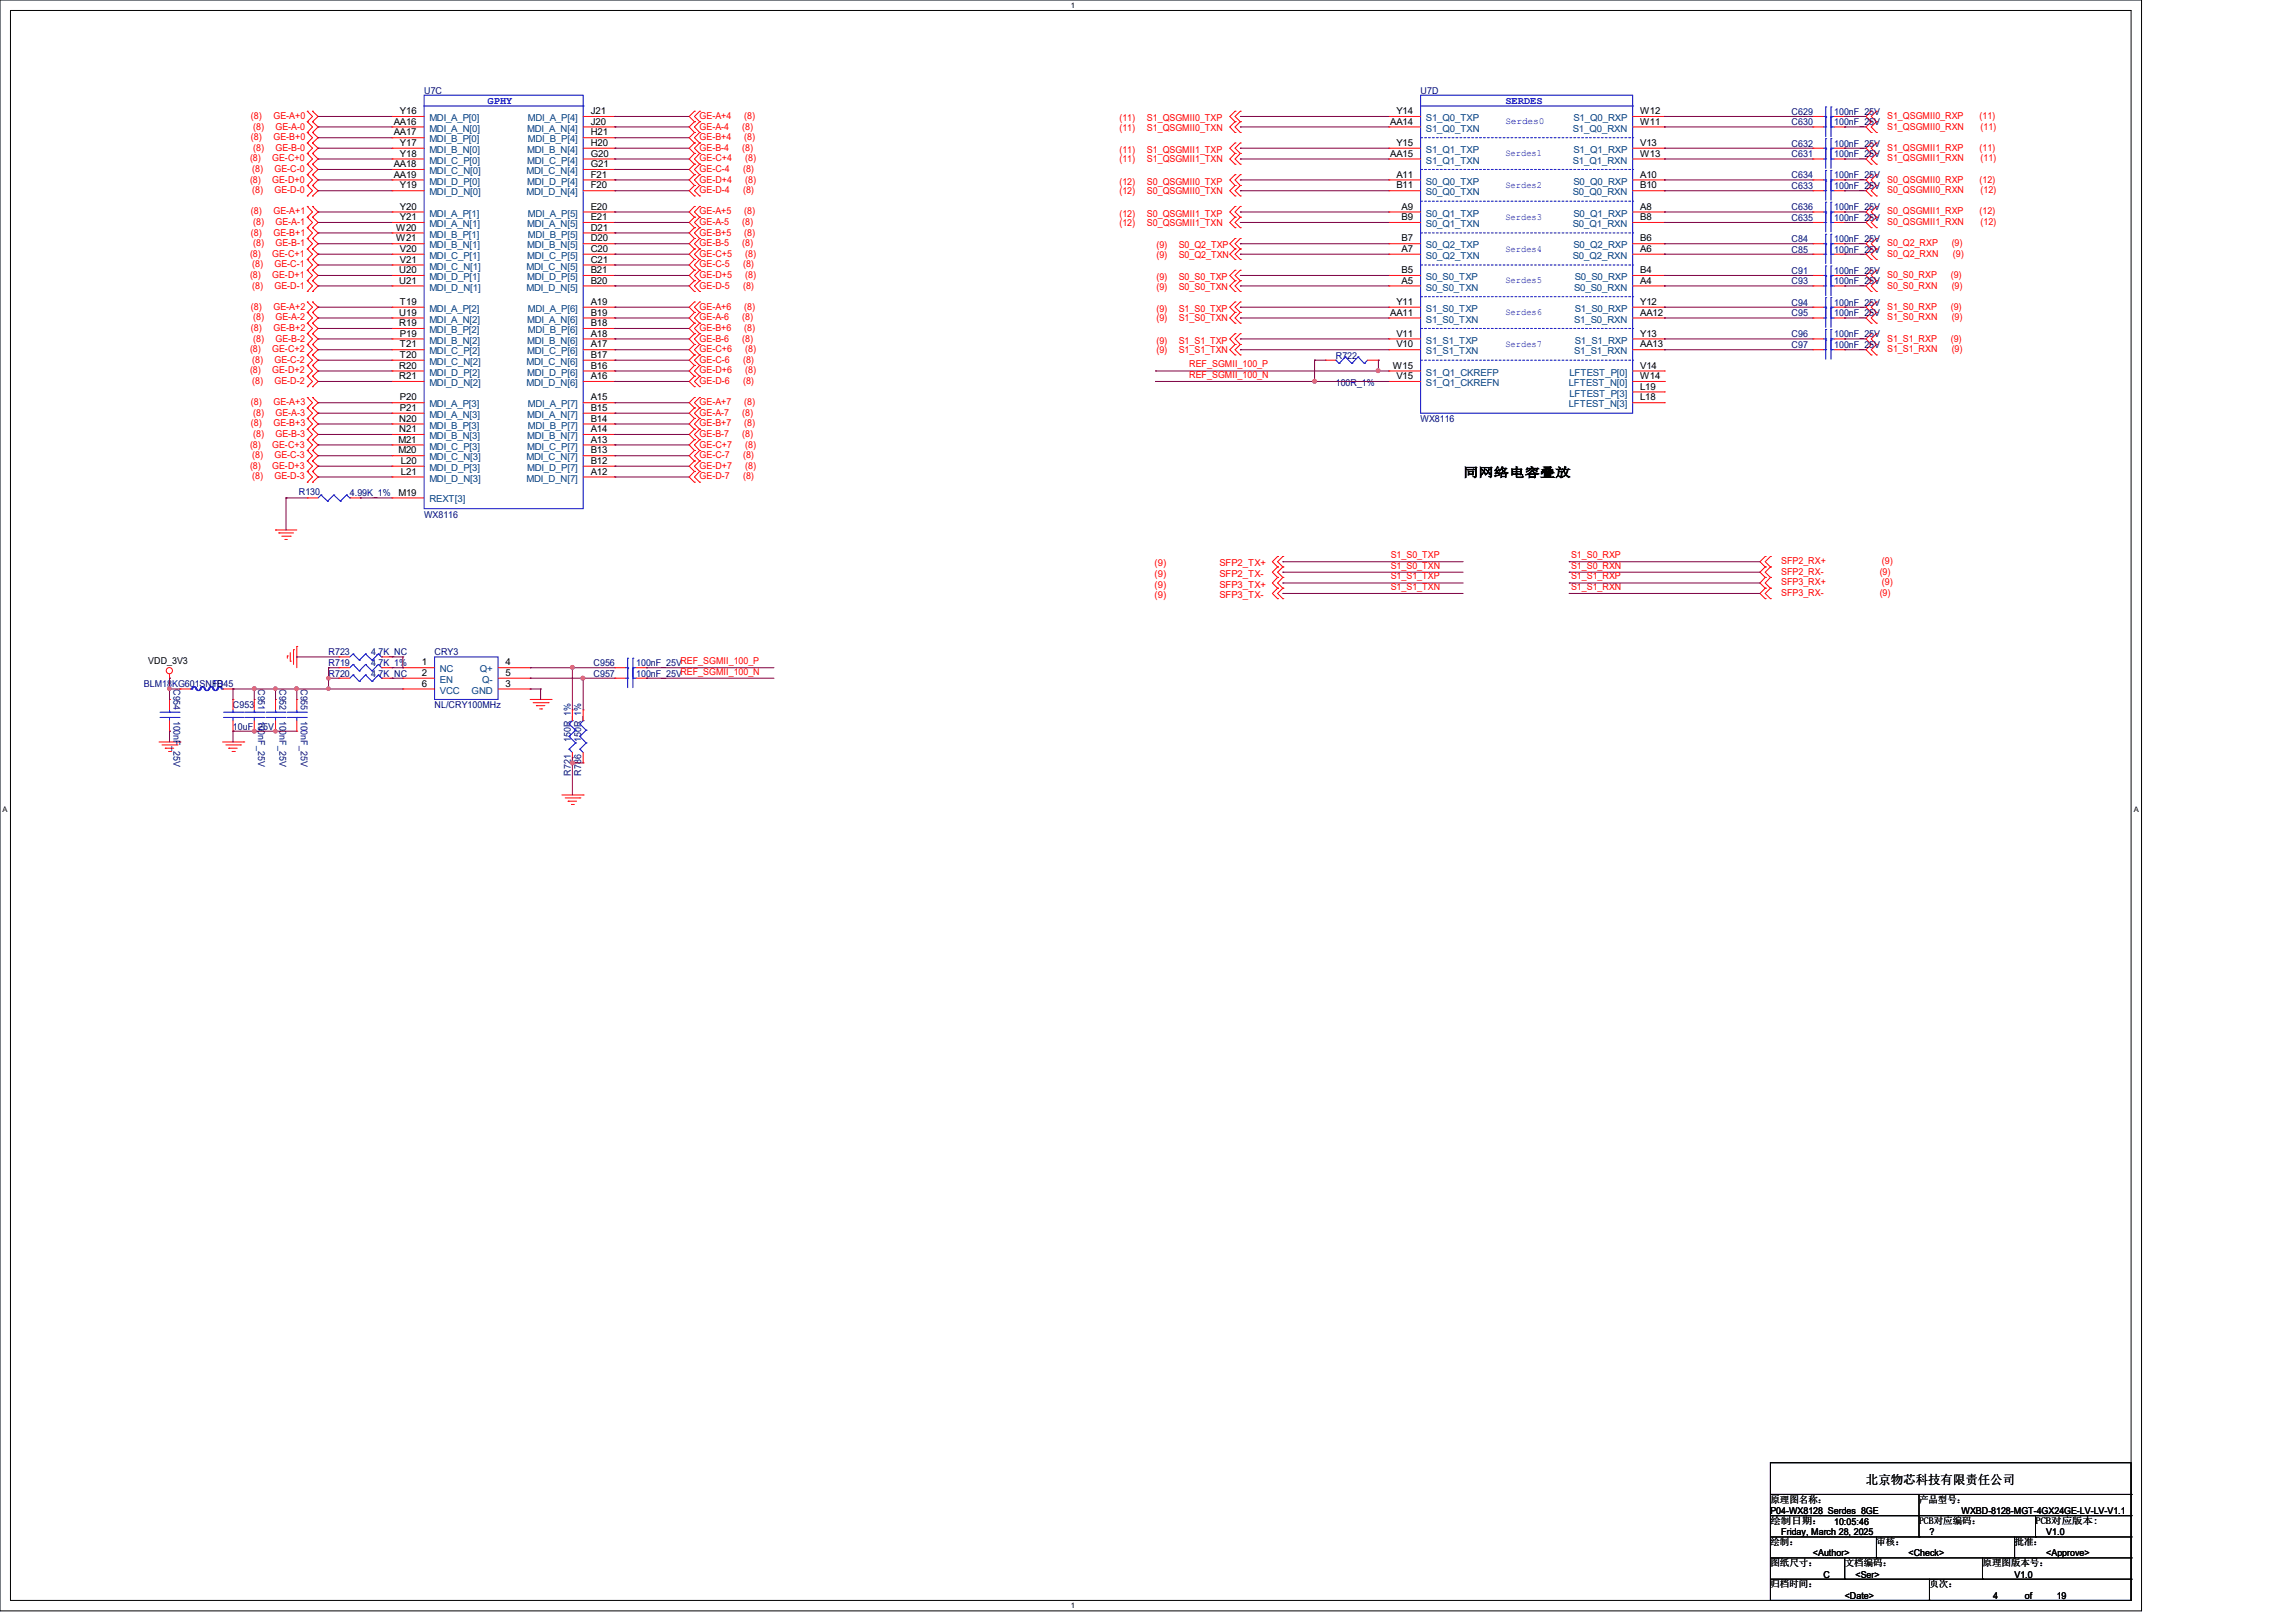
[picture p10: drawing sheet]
<svg xmlns="http://www.w3.org/2000/svg" width="297mm" height="210mm" viewBox="0 0 297 210" stroke-linecap="round" stroke-linejoin="round" font-family="sans-serif">
<defs><g id="words">
<g font-size="1.6">
<text x="189.3" y="61.7">同网络电容叠放</text>
<text x="241.4" y="192">北京物芯科技有限责任公司</text>
</g>
<g font-size="1.4" fill="#00f">
<text x="63.1" y="13.4">GPHY</text>
<text x="194.7" y="13.4">SERDES</text>
</g>
<g font-size="1.2" fill="#f00">
<text x="32.5" y="15.4">(8)</text>
<text x="32.8" y="16.8">(8)</text>
<text x="35.4" y="15.4">GE-A+0</text>
<text x="35.6" y="16.8">GE-A-0</text>
<text x="90.5" y="16.8">GE-A-4</text>
<text x="90.5" y="15.4">GE-A+4</text>
<text x="96" y="16.8">(8)</text>
<text x="96.3" y="15.4">(8)</text>
<text x="144.8" y="15.7">(11)</text>
<text x="144.8" y="16.9">(11)</text>
<text x="148.4" y="15.7">S1_QSGMII0_TXP</text>
<text x="148.4" y="16.9">S1_QSGMII0_TXN</text>
<text x="244.1" y="16.8">S1_QSGMII0_RXN</text>
<text x="244.1" y="15.4">S1_QSGMII0_RXP</text>
<text x="256.1" y="15.4">(11)</text>
<text x="256.2" y="16.8">(11)</text>
<text x="32.3" y="23.6">(8)</text>
<text x="32.3" y="20.9">(8)</text>
<text x="32.5" y="18.1">(8)</text>
<text x="32.6" y="22.3">(8)</text>
<text x="32.8" y="19.5">(8)</text>
<text x="35.2" y="23.6">GE-D+0</text>
<text x="35.2" y="20.9">GE-C+0</text>
<text x="35.4" y="18.1">GE-B+0</text>
<text x="35.5" y="22.3">GE-C-0</text>
<text x="35.6" y="19.5">GE-B-0</text>
<text x="90.5" y="23.6">GE-D+4</text>
<text x="90.5" y="18.1">GE-B+4</text>
<text x="90.5" y="19.5">GE-B-4</text>
<text x="90.5" y="20.9">GE-C+4</text>
<text x="90.5" y="22.3">GE-C-4</text>
<text x="96" y="19.5">(8)</text>
<text x="96.1" y="22.3">(8)</text>
<text x="96.3" y="18.1">(8)</text>
<text x="96.4" y="23.6">(8)</text>
<text x="96.4" y="20.9">(8)</text>
<text x="144.8" y="19.8">(11)</text>
<text x="144.8" y="21">(11)</text>
<text x="144.8" y="23.9">(12)</text>
<text x="148.4" y="19.8">S1_QSGMII1_TXP</text>
<text x="148.4" y="21">S1_QSGMII1_TXN</text>
<text x="148.4" y="23.9">S0_QSGMII0_TXP</text>
<text x="244.1" y="20.9">S1_QSGMII1_RXN</text>
<text x="244.1" y="19.5">S1_QSGMII1_RXP</text>
<text x="244.1" y="23.6">S0_QSGMII0_RXP</text>
<text x="256.1" y="19.5">(11)</text>
<text x="256.1" y="23.6">(12)</text>
<text x="256.2" y="20.9">(11)</text>
<text x="32.5" y="27.7">(8)</text>
<text x="32.6" y="25">(8)</text>
<text x="32.8" y="29.1">(8)</text>
<text x="35.4" y="27.7">GE-A+1</text>
<text x="35.5" y="25">GE-D-0</text>
<text x="35.6" y="29.1">GE-A-1</text>
<text x="90.5" y="25">GE-D-4</text>
<text x="90.5" y="29.1">GE-A-5</text>
<text x="90.5" y="27.7">GE-A+5</text>
<text x="96" y="29.1">(8)</text>
<text x="96.1" y="25">(8)</text>
<text x="96.3" y="27.7">(8)</text>
<text x="144.8" y="25.1">(12)</text>
<text x="144.8" y="28">(12)</text>
<text x="144.8" y="29.3">(12)</text>
<text x="148.4" y="25.1">S0_QSGMII0_TXN</text>
<text x="148.4" y="28">S0_QSGMII1_TXP</text>
<text x="148.4" y="29.3">S0_QSGMII1_TXN</text>
<text x="244.1" y="25">S0_QSGMII0_RXN</text>
<text x="244.1" y="29.1">S0_QSGMII1_RXN</text>
<text x="244.1" y="27.7">S0_QSGMII1_RXP</text>
<text x="256.1" y="27.7">(12)</text>
<text x="256.2" y="25">(12)</text>
<text x="256.2" y="29.1">(12)</text>
<text x="32.3" y="36">(8)</text>
<text x="32.3" y="33.2">(8)</text>
<text x="32.5" y="30.5">(8)</text>
<text x="32.6" y="34.6">(8)</text>
<text x="32.8" y="31.8">(8)</text>
<text x="35.2" y="36">GE-D+1</text>
<text x="35.2" y="33.2">GE-C+1</text>
<text x="35.4" y="30.5">GE-B+1</text>
<text x="35.5" y="34.6">GE-C-1</text>
<text x="35.6" y="31.8">GE-B-1</text>
<text x="90.5" y="36">GE-D+5</text>
<text x="90.5" y="34.6">GE-C-5</text>
<text x="90.5" y="31.8">GE-B-5</text>
<text x="90.5" y="30.5">GE-B+5</text>
<text x="90.5" y="33.2">GE-C+5</text>
<text x="96" y="31.8">(8)</text>
<text x="96.1" y="34.6">(8)</text>
<text x="96.3" y="30.5">(8)</text>
<text x="96.4" y="36">(8)</text>
<text x="96.4" y="33.2">(8)</text>
<text x="149.6" y="33.4">(9)</text>
<text x="149.6" y="32.1">(9)</text>
<text x="152.5" y="32.1">S0_Q2_TXP</text>
<text x="152.5" y="33.4">S0_Q2_TXN</text>
<text x="244.1" y="33.2">S0_Q2_RXN</text>
<text x="244.1" y="31.8">S0_Q2_RXP</text>
<text x="244.1" y="36">S0_S0_RXP</text>
<text x="252.3" y="36">(9)</text>
<text x="252.5" y="31.8">(9)</text>
<text x="252.6" y="33.2">(9)</text>
<text x="32.5" y="40.1">(8)</text>
<text x="32.6" y="37.3">(8)</text>
<text x="32.8" y="41.4">(8)</text>
<text x="35.4" y="40.1">GE-A+2</text>
<text x="35.5" y="37.3">GE-D-1</text>
<text x="35.6" y="41.4">GE-A-2</text>
<text x="90.5" y="37.3">GE-D-5</text>
<text x="90.5" y="41.4">GE-A-6</text>
<text x="90.5" y="40.1">GE-A+6</text>
<text x="96" y="41.4">(8)</text>
<text x="96.1" y="37.3">(8)</text>
<text x="96.3" y="40.1">(8)</text>
<text x="149.6" y="36.2">(9)</text>
<text x="149.6" y="37.5">(9)</text>
<text x="149.6" y="40.3">(9)</text>
<text x="149.6" y="41.6">(9)</text>
<text x="152.5" y="36.2">S0_S0_TXP</text>
<text x="152.5" y="37.5">S0_S0_TXN</text>
<text x="152.5" y="40.3">S1_S0_TXP</text>
<text x="152.5" y="41.6">S1_S0_TXN</text>
<text x="244.1" y="37.3">S0_S0_RXN</text>
<text x="244.1" y="41.4">S1_S0_RXN</text>
<text x="244.1" y="40.1">S1_S0_RXP</text>
<text x="252.3" y="40.1">(9)</text>
<text x="252.5" y="37.3">(9)</text>
<text x="252.5" y="41.4">(9)</text>
<text x="32.3" y="45.6">(8)</text>
<text x="32.5" y="42.8">(8)</text>
<text x="32.6" y="46.9">(8)</text>
<text x="32.8" y="44.2">(8)</text>
<text x="35.2" y="45.6">GE-C+2</text>
<text x="35.4" y="42.8">GE-B+2</text>
<text x="35.5" y="46.9">GE-C-2</text>
<text x="35.6" y="44.2">GE-B-2</text>
<text x="90.5" y="42.8">GE-B+6</text>
<text x="90.5" y="44.2">GE-B-6</text>
<text x="90.5" y="45.6">GE-C+6</text>
<text x="90.5" y="46.9">GE-C-6</text>
<text x="96" y="44.2">(8)</text>
<text x="96.1" y="46.9">(8)</text>
<text x="96.3" y="42.8">(8)</text>
<text x="96.4" y="45.6">(8)</text>
<text x="149.6" y="44.4">(9)</text>
<text x="149.6" y="45.7">(9)</text>
<text x="152.5" y="44.4">S1_S1_TXP</text>
<text x="152.5" y="45.7">S1_S1_TXN</text>
<text x="153.8" y="47.5">REF_SGMII_100_P</text>
<text x="244.1" y="45.6">S1_S1_RXN</text>
<text x="244.1" y="44.2">S1_S1_RXP</text>
<text x="252.3" y="44.2">(9)</text>
<text x="252.5" y="45.6">(9)</text>
<text x="32.3" y="48.3">(8)</text>
<text x="32.5" y="52.4">(8)</text>
<text x="32.6" y="49.7">(8)</text>
<text x="32.8" y="53.8">(8)</text>
<text x="35.2" y="48.3">GE-D+2</text>
<text x="35.4" y="52.4">GE-A+3</text>
<text x="35.5" y="49.7">GE-D-2</text>
<text x="35.6" y="53.8">GE-A-3</text>
<text x="90.5" y="48.3">GE-D+6</text>
<text x="90.5" y="49.7">GE-D-6</text>
<text x="90.5" y="53.8">GE-A-7</text>
<text x="90.5" y="52.4">GE-A+7</text>
<text x="96" y="53.8">(8)</text>
<text x="96.1" y="49.7">(8)</text>
<text x="96.3" y="52.4">(8)</text>
<text x="96.4" y="48.3">(8)</text>
<text x="153.8" y="48.9">REF_SGMII_100_N</text>
<text x="32.3" y="57.9">(8)</text>
<text x="32.5" y="55.2">(8)</text>
<text x="32.6" y="59.3">(8)</text>
<text x="32.8" y="56.6">(8)</text>
<text x="35.2" y="57.9">GE-C+3</text>
<text x="35.4" y="55.2">GE-B+3</text>
<text x="35.5" y="59.3">GE-C-3</text>
<text x="35.6" y="56.6">GE-B-3</text>
<text x="90.5" y="56.6">GE-B-7</text>
<text x="90.5" y="55.2">GE-B+7</text>
<text x="90.5" y="57.9">GE-C+7</text>
<text x="90.5" y="59.3">GE-C-7</text>
<text x="96" y="56.6">(8)</text>
<text x="96.1" y="59.3">(8)</text>
<text x="96.3" y="55.2">(8)</text>
<text x="96.4" y="57.9">(8)</text>
<text x="32.3" y="60.7">(8)</text>
<text x="32.6" y="62">(8)</text>
<text x="35.2" y="60.7">GE-D+3</text>
<text x="35.5" y="62">GE-D-3</text>
<text x="90.5" y="60.7">GE-D+7</text>
<text x="90.5" y="62">GE-D-7</text>
<text x="96.1" y="62">(8)</text>
<text x="96.4" y="60.7">(8)</text>
<text x="149.4" y="73.3">(9)</text>
<text x="149.4" y="74.6">(9)</text>
<text x="149.4" y="76">(9)</text>
<text x="149.4" y="77.4">(9)</text>
<text x="157.7" y="73.3">SFP2_TX+</text>
<text x="157.7" y="74.6">SFP2_TX-</text>
<text x="157.7" y="76">SFP3_TX+</text>
<text x="157.7" y="77.4">SFP3_TX-</text>
<text x="179.9" y="72.2">S1_S0_TXP</text>
<text x="179.9" y="73.6">S1_S0_TXN</text>
<text x="179.9" y="75">S1_S1_TXP</text>
<text x="179.9" y="76.3">S1_S1_TXN</text>
<text x="203.2" y="73.6">S1_S0_RXN</text>
<text x="203.2" y="72.2">S1_S0_RXP</text>
<text x="203.2" y="76.3">S1_S1_RXN</text>
<text x="203.2" y="75">S1_S1_RXP</text>
<text x="230.4" y="73">SFP2_RX+</text>
<text x="230.4" y="74.4">SFP2_RX-</text>
<text x="230.4" y="77.1">SFP3_RX-</text>
<text x="230.4" y="75.7">SFP3_RX+</text>
<text x="243.2" y="74.4">(9)</text>
<text x="243.2" y="77.1">(9)</text>
<text x="243.5" y="73">(9)</text>
<text x="243.5" y="75.7">(9)</text>
</g>
<g font-size="1.2">
<text x="50.9" y="16.1">AA16</text>
<text x="50.9" y="17.5">AA17</text>
<text x="51.7" y="14.8">Y16</text>
<text x="76.4" y="14.8">J21</text>
<text x="76.4" y="16.1">J20</text>
<text x="76.4" y="17.5">H21</text>
<text x="179.8" y="16.1">AA14</text>
<text x="180.6" y="14.8">Y14</text>
<text x="212.2" y="14.8">W12</text>
<text x="212.2" y="16.1">W11</text>
<text x="50.9" y="21.6">AA18</text>
<text x="50.9" y="23">AA19</text>
<text x="51.7" y="18.9">Y17</text>
<text x="51.7" y="20.3">Y18</text>
<text x="76.4" y="18.9">H20</text>
<text x="76.4" y="20.3">G20</text>
<text x="76.4" y="21.6">G21</text>
<text x="76.4" y="23">F21</text>
<text x="179.8" y="20.3">AA15</text>
<text x="180.6" y="23">A11</text>
<text x="180.6" y="18.9">Y15</text>
<text x="212.2" y="23">A10</text>
<text x="212.2" y="18.9">V13</text>
<text x="212.2" y="20.3">W13</text>
<text x="51.3" y="29.8">W20</text>
<text x="51.7" y="24.4">Y19</text>
<text x="51.7" y="27.1">Y20</text>
<text x="51.7" y="28.5">Y21</text>
<text x="76.4" y="24.4">F20</text>
<text x="76.4" y="27.1">E20</text>
<text x="76.4" y="28.5">E21</text>
<text x="76.4" y="29.8">D21</text>
<text x="180.6" y="24.4">B11</text>
<text x="181.3" y="27.1">A9</text>
<text x="181.3" y="28.5">B9</text>
<text x="212.2" y="24.4">B10</text>
<text x="212.2" y="27.1">A8</text>
<text x="212.2" y="28.5">B8</text>
<text x="51.3" y="31.2">W21</text>
<text x="51.6" y="35.3">U20</text>
<text x="51.7" y="32.6">V20</text>
<text x="51.7" y="34">V21</text>
<text x="76.4" y="31.2">D20</text>
<text x="76.4" y="32.6">C20</text>
<text x="76.4" y="34">C21</text>
<text x="76.4" y="35.3">B21</text>
<text x="181.3" y="31.2">B7</text>
<text x="181.3" y="32.6">A7</text>
<text x="181.3" y="35.3">B5</text>
<text x="212.2" y="31.2">B6</text>
<text x="212.2" y="32.6">A6</text>
<text x="212.2" y="35.3">B4</text>
<text x="51.6" y="36.7">U21</text>
<text x="51.6" y="40.9">U19</text>
<text x="51.7" y="39.5">T19</text>
<text x="76.4" y="36.7">B20</text>
<text x="76.4" y="39.5">A19</text>
<text x="76.4" y="40.9">B19</text>
<text x="179.8" y="40.9">AA11</text>
<text x="180.6" y="39.5">Y11</text>
<text x="181.3" y="36.7">A5</text>
<text x="212.2" y="36.7">A4</text>
<text x="212.2" y="39.5">Y12</text>
<text x="212.2" y="40.9">AA12</text>
<text x="51.6" y="42.2">R19</text>
<text x="51.6" y="47.7">R20</text>
<text x="51.7" y="43.6">P19</text>
<text x="51.7" y="45">T21</text>
<text x="51.7" y="46.3">T20</text>
<text x="76.4" y="42.2">B18</text>
<text x="76.4" y="43.6">A18</text>
<text x="76.4" y="45">A17</text>
<text x="76.4" y="46.3">B17</text>
<text x="76.4" y="47.7">B16</text>
<text x="180.2" y="47.7">W15</text>
<text x="180.6" y="43.6">V11</text>
<text x="180.6" y="45">V10</text>
<text x="212.2" y="43.6">Y13</text>
<text x="212.2" y="45">AA13</text>
<text x="212.2" y="47.7">V14</text>
<text x="51.6" y="49.1">R21</text>
<text x="51.7" y="51.8">P20</text>
<text x="51.7" y="53.2">P21</text>
<text x="76.4" y="49.1">A16</text>
<text x="76.4" y="51.8">A15</text>
<text x="76.4" y="53.2">B15</text>
<text x="180.6" y="49.1">V15</text>
<text x="212.2" y="49.1">W14</text>
<text x="212.2" y="51.8">L18</text>
<text x="212.2" y="50.4">L19</text>
<text x="51.6" y="57.3">M21</text>
<text x="51.6" y="58.7">M20</text>
<text x="51.6" y="54.6">N20</text>
<text x="51.6" y="55.9">N21</text>
<text x="76.4" y="54.6">B14</text>
<text x="76.4" y="55.9">A14</text>
<text x="76.4" y="57.3">A13</text>
<text x="76.4" y="58.7">B13</text>
<text x="51.6" y="64.1">M19</text>
<text x="51.9" y="60">L20</text>
<text x="51.9" y="61.4">L21</text>
<text x="76.4" y="60">B12</text>
<text x="76.4" y="61.4">A12</text>
<text x="19.2" y="85.9">VDD_3V3</text>
<text x="54.6" y="86.1">1</text>
<text x="54.6" y="87.5">2</text>
<text x="54.6" y="88.9">6</text>
<text x="65.4" y="86.1">4</text>
<text x="65.4" y="87.5">5</text>
<text x="65.4" y="88.9">3</text>
<text x="229" y="195.9">P04-WX8128_Serdes_8GE</text>
<text x="229" y="194.4">原理图名称：</text>
<text x="229" y="197.2">绘制日期：</text>
<text x="237.3" y="197.3">10:05:46</text>
<text x="248.2" y="197.2">PCB对应编码：</text>
<text x="248.2" y="194.4">产品型号：</text>
<text x="253.7" y="195.9">WXBD-8128-MGT-4GX24GE-LV-LV-V1.1</text>
<text x="263.3" y="197.2">PCB对应版本:</text>
<text x="229" y="199.9">绘制：</text>
<text x="229" y="202.6">图纸尺寸：</text>
<text x="230.4" y="198.6">Friday, March 28, 2025</text>
<text x="234.5" y="201.4">&lt;Author&gt;</text>
<text x="238.6" y="202.6">文档编码：</text>
<text x="242.7" y="199.9">审核：</text>
<text x="246.9" y="201.4">&lt;Check&gt;</text>
<text x="249.6" y="198.6">?</text>
<text x="256.5" y="202.6">原理图版本号：</text>
<text x="260.6" y="199.9">批准：</text>
<text x="264.7" y="198.6">V1.0</text>
<text x="264.7" y="201.4">&lt;Approve&gt;</text>
<text x="229" y="205.4">归档时间：</text>
<text x="235.9" y="204.1">C</text>
<text x="238.6" y="206.9">&lt;Date&gt;</text>
<text x="240" y="204.1">&lt;Ser&gt;</text>
<text x="249.6" y="205.4">页次：</text>
<text x="257.8" y="206.9">4</text>
<text x="260.6" y="204.1">V1.0</text>
<text x="262" y="206.9">of</text>
<text x="266.1" y="206.9">19</text>
</g>
<g font-size="1.2" fill="#000080">
<text x="54.9" y="12.1">U7C</text>
<text x="183.8" y="12.1">U7D</text>
<text x="231.8" y="14.9">C629</text>
<text x="231.8" y="16.2">C630</text>
<text x="237.3" y="14.9">100nF_25V</text>
<text x="237.3" y="16.2">100nF_25V</text>
<text x="231.8" y="23.1">C634</text>
<text x="231.8" y="20.3">C631</text>
<text x="231.8" y="19">C632</text>
<text x="237.3" y="23.1">100nF_25V</text>
<text x="237.3" y="20.3">100nF_25V</text>
<text x="237.3" y="19">100nF_25V</text>
<text x="231.8" y="27.2">C636</text>
<text x="231.8" y="28.6">C635</text>
<text x="231.8" y="24.4">C633</text>
<text x="237.3" y="27.2">100nF_25V</text>
<text x="237.3" y="28.6">100nF_25V</text>
<text x="237.3" y="24.4">100nF_25V</text>
<text x="231.8" y="31.3">C84</text>
<text x="231.8" y="32.7">C85</text>
<text x="231.8" y="35.4">C91</text>
<text x="237.3" y="31.3">100nF_25V</text>
<text x="237.3" y="32.7">100nF_25V</text>
<text x="237.3" y="35.4">100nF_25V</text>
<text x="231.8" y="36.8">C93</text>
<text x="231.8" y="39.5">C94</text>
<text x="231.8" y="40.9">C95</text>
<text x="237.3" y="36.8">100nF_25V</text>
<text x="237.3" y="39.5">100nF_25V</text>
<text x="237.3" y="40.9">100nF_25V</text>
<text x="172.8" y="46.4">R722</text>
<text x="231.8" y="43.6">C96</text>
<text x="231.8" y="45">C97</text>
<text x="237.3" y="43.6">100nF_25V</text>
<text x="237.3" y="45">100nF_25V</text>
<text x="172.8" y="50">100R_1%</text>
<text x="183.8" y="54.6">WX8116</text>
<text x="38.6" y="64.1">R130</text>
<text x="45.3" y="64.2">4.99K_1%</text>
<text x="54.9" y="67">WX8116</text>
<text x="18.6" y="88.9">BLM18KG601SN1D</text>
<text x="22.4" y="89.2" transform="rotate(90 22.4 89.2)">C954</text>
<text x="27.4" y="88.9">FB45</text>
<text x="33.4" y="89.2" transform="rotate(90 33.4 89.2)">C951</text>
<text x="36.2" y="89.2" transform="rotate(90 36.2 89.2)">C952</text>
<text x="38.9" y="89.2" transform="rotate(90 38.9 89.2)">C955</text>
<text x="42.5" y="86.1">R719</text>
<text x="42.5" y="84.8">R723</text>
<text x="42.5" y="87.5">R720</text>
<text x="48" y="86.1">4.7K_1%</text>
<text x="48" y="84.8">4.7K_NC</text>
<text x="48" y="87.5">4.7K_NC</text>
<text x="56.2" y="84.8">CRY3</text>
<text x="76.8" y="86.1">C956</text>
<text x="76.8" y="87.5">C957</text>
<text x="82.3" y="86.1">100nF_25VREF_SGMII_100_P</text>
<text x="82.3" y="87.5">100nF_25VREF_SGMII_100_N</text>
<text x="22.4" y="93.3" transform="rotate(90 22.4 93.3)">100nF_25V</text>
<text x="30.1" y="91.7">C953</text>
<text x="30.1" y="94.4">10uF_25V</text>
<text x="33.4" y="93.3" transform="rotate(90 33.4 93.3)">100nF_25V</text>
<text x="36.2" y="93.3" transform="rotate(90 36.2 93.3)">100nF_25V</text>
<text x="38.9" y="93.3" transform="rotate(90 38.9 93.3)">100nF_25V</text>
<text x="56.2" y="91.7">NL/CRY100MHz</text>
<text x="73.8" y="100.4" transform="rotate(-90 73.8 100.4)">R721</text>
<text x="73.8" y="96" transform="rotate(-90 73.8 96)">150R_1%</text>
<text x="75.2" y="100.4" transform="rotate(-90 75.2 100.4)">R786</text>
<text x="75.2" y="96" transform="rotate(-90 75.2 96)">150R_1%</text>
</g>
<g font-size="1.2" fill="#004080">
<text x="55.5" y="15.7">MDI_A_P[0]</text>
<text x="55.5" y="17">MDI_A_N[0]</text>
<text x="68.2" y="17">MDI_A_N[4]</text>
<text x="68.3" y="15.7">MDI_A_P[4]</text>
<text x="184.4" y="15.7">S1_Q0_TXP</text>
<text x="184.4" y="17">S1_Q0_TXN</text>
<text x="203.4" y="17">S1_Q0_RXN</text>
<text x="203.5" y="15.7">S1_Q0_RXP</text>
<text x="55.5" y="18.4">MDI_B_P[0]</text>
<text x="55.5" y="19.8">MDI_B_N[0]</text>
<text x="55.5" y="21.2">MDI_C_P[0]</text>
<text x="55.5" y="22.5">MDI_C_N[0]</text>
<text x="55.5" y="23.9">MDI_D_P[0]</text>
<text x="68.1" y="22.5">MDI_C_N[4]</text>
<text x="68.2" y="19.8">MDI_B_N[4]</text>
<text x="68.2" y="21.2">MDI_C_P[4]</text>
<text x="68.2" y="23.9">MDI_D_P[4]</text>
<text x="68.3" y="18.4">MDI_B_P[4]</text>
<text x="184.4" y="23.9">S0_Q0_TXP</text>
<text x="184.4" y="19.8">S1_Q1_TXP</text>
<text x="184.4" y="21.2">S1_Q1_TXN</text>
<text x="203.4" y="21.2">S1_Q1_RXN</text>
<text x="203.5" y="23.9">S0_Q0_RXP</text>
<text x="203.5" y="19.8">S1_Q1_RXP</text>
<text x="55.5" y="25.3">MDI_D_N[0]</text>
<text x="55.5" y="28">MDI_A_P[1]</text>
<text x="55.5" y="29.4">MDI_A_N[1]</text>
<text x="68.1" y="25.3">MDI_D_N[4]</text>
<text x="68.2" y="29.4">MDI_A_N[5]</text>
<text x="68.3" y="28">MDI_A_P[5]</text>
<text x="184.4" y="25.3">S0_Q0_TXN</text>
<text x="184.4" y="28">S0_Q1_TXP</text>
<text x="184.4" y="29.4">S0_Q1_TXN</text>
<text x="203.4" y="25.3">S0_Q0_RXN</text>
<text x="203.4" y="29.4">S0_Q1_RXN</text>
<text x="203.5" y="28">S0_Q1_RXP</text>
<text x="55.5" y="30.7">MDI_B_P[1]</text>
<text x="55.5" y="32.1">MDI_B_N[1]</text>
<text x="55.5" y="33.5">MDI_C_P[1]</text>
<text x="55.5" y="34.9">MDI_C_N[1]</text>
<text x="68.1" y="34.9">MDI_C_N[5]</text>
<text x="68.2" y="32.1">MDI_B_N[5]</text>
<text x="68.2" y="33.5">MDI_C_P[5]</text>
<text x="68.3" y="30.7">MDI_B_P[5]</text>
<text x="184.4" y="32.1">S0_Q2_TXP</text>
<text x="184.4" y="33.5">S0_Q2_TXN</text>
<text x="203.4" y="33.5">S0_Q2_RXN</text>
<text x="203.5" y="32.1">S0_Q2_RXP</text>
<text x="55.5" y="36.2">MDI_D_P[1]</text>
<text x="55.5" y="37.6">MDI_D_N[1]</text>
<text x="55.5" y="40.3">MDI_A_P[2]</text>
<text x="55.5" y="41.7">MDI_A_N[2]</text>
<text x="68.1" y="37.6">MDI_D_N[5]</text>
<text x="68.2" y="36.2">MDI_D_P[5]</text>
<text x="68.2" y="41.7">MDI_A_N[6]</text>
<text x="68.3" y="40.3">MDI_A_P[6]</text>
<text x="184.4" y="36.2">S0_S0_TXP</text>
<text x="184.4" y="37.6">S0_S0_TXN</text>
<text x="184.4" y="40.3">S1_S0_TXP</text>
<text x="184.4" y="41.7">S1_S0_TXN</text>
<text x="203.6" y="37.6">S0_S0_RXN</text>
<text x="203.6" y="41.7">S1_S0_RXN</text>
<text x="203.7" y="36.2">S0_S0_RXP</text>
<text x="203.7" y="40.3">S1_S0_RXP</text>
<text x="55.5" y="43.1">MDI_B_P[2]</text>
<text x="55.5" y="44.4">MDI_B_N[2]</text>
<text x="55.5" y="45.8">MDI_C_P[2]</text>
<text x="55.5" y="47.2">MDI_C_N[2]</text>
<text x="68.1" y="47.2">MDI_C_N[6]</text>
<text x="68.2" y="44.4">MDI_B_N[6]</text>
<text x="68.2" y="45.8">MDI_C_P[6]</text>
<text x="68.3" y="43.1">MDI_B_P[6]</text>
<text x="184.4" y="44.4">S1_S1_TXP</text>
<text x="184.4" y="45.8">S1_S1_TXN</text>
<text x="203.6" y="45.8">S1_S1_RXN</text>
<text x="203.7" y="44.4">S1_S1_RXP</text>
<text x="55.5" y="48.6">MDI_D_P[2]</text>
<text x="55.5" y="50">MDI_D_N[2]</text>
<text x="55.5" y="52.7">MDI_A_P[3]</text>
<text x="68.1" y="50">MDI_D_N[6]</text>
<text x="68.2" y="48.6">MDI_D_P[6]</text>
<text x="68.3" y="52.7">MDI_A_P[7]</text>
<text x="184.4" y="50">S1_Q1_CKREFN</text>
<text x="184.4" y="48.6">S1_Q1_CKREFP</text>
<text x="202.9" y="50">LFTEST_N[0]</text>
<text x="202.9" y="52.7">LFTEST_N[3]</text>
<text x="203" y="48.6">LFTEST_P[0]</text>
<text x="203" y="51.3">LFTEST_P[3]</text>
<text x="55.5" y="54.1">MDI_A_N[3]</text>
<text x="55.5" y="55.5">MDI_B_P[3]</text>
<text x="55.5" y="56.8">MDI_B_N[3]</text>
<text x="55.5" y="58.2">MDI_C_P[3]</text>
<text x="55.5" y="59.6">MDI_C_N[3]</text>
<text x="68.1" y="59.6">MDI_C_N[7]</text>
<text x="68.2" y="54.1">MDI_A_N[7]</text>
<text x="68.2" y="56.8">MDI_B_N[7]</text>
<text x="68.2" y="58.2">MDI_C_P[7]</text>
<text x="68.3" y="55.5">MDI_B_P[7]</text>
<text x="55.5" y="60.9">MDI_D_P[3]</text>
<text x="55.5" y="62.3">MDI_D_N[3]</text>
<text x="55.5" y="65">REXT[3]</text>
<text x="68.1" y="62.3">MDI_D_N[7]</text>
<text x="68.2" y="60.9">MDI_D_P[7]</text>
<text x="56.9" y="87">NC</text>
<text x="56.9" y="88.3">EN</text>
<text x="56.9" y="89.7">VCC</text>
<text x="61" y="89.7">GND</text>
<text x="62.1" y="87">Q+</text>
<text x="62.4" y="88.3">Q-</text>
</g>
<g font-size="1.2" fill="#00f">
<text x="194.7" y="16.1">Serdes0</text>
<text x="194.7" y="20.2">Serdes1</text>
<text x="194.7" y="24.3">Serdes2</text>
<text x="194.7" y="28.4">Serdes3</text>
<text x="194.7" y="32.6">Serdes4</text>
<text x="194.7" y="36.7">Serdes5</text>
<text x="194.7" y="40.8">Serdes6</text>
<text x="194.7" y="44.9">Serdes7</text>
</g>
<g font-size="1">
<text x="138.5" y="1">1</text>
<text x=".3" y="105.1">A</text>
<text x="276" y="105.1">A</text>
<text x="138.5" y="208.1">1</text>
</g>
</g></defs>
<path d="M0 0h277v208.4h-277zM1.4 1.4h274.3v205.7h-274.3z" fill="none" stroke="#000" stroke-width=".13"/>
<g fill="#fff">
<path d="M138.5 .1h.6v1.1h-.6z"/>
<path d="M138.5 207.2h.6v1.1h-.6z"/>
<path d="M.3 104.2h.7v1.1h-.7z"/>
<path d="M276 104.2h.6v1.1h-.6z"/>
</g>
<g fill="none" stroke="#f00" stroke-width=".13">
<path d="M39.8 18.5h.1M39.8 17.1h.1M39.8 19.9h.1M39.8 15.7h.1M39.8 14.4h.1M39.8 17.1l.6 .7-.6 .7M39.8 19.9l.6 .7-.6 .7M39.8 15.7l.6 .7-.6 .7M39.8 14.4l.6 .7-.6 .6M39.8 18.5l.6 .7-.6 .7M40.4 17.1h.1M40.4 18.5h.1"/>
<path d="M40.4 19.9h.1M40.4 15.7h.1M40.4 14.4h.1M40.4 17.1l.7 .7-.7 .7M40.4 19.9l.7 .7-.7 .7M40.4 15.7l.7 .7-.7 .7M40.4 14.4l.7 .7-.7 .6M40.4 18.5l.7 .7-.7 .7M50.7 15.1h.1M50.7 16.4h.1M50.7 17.8h.1M50.7 19.2h.1"/>
<path d="M50.7 15.1h4.2M50.7 16.4h4.2M50.7 19.2h4.2M50.7 17.8h4.2M75.4 15.1h4.1M75.4 16.4h4.1M75.4 19.2h4.1M75.4 17.8h4.1M79.5 15.1h.1M79.5 16.4h.1M79.5 17.8h.1M79.5 19.2h.1"/>
<path d="M89.8 17.1h.1M89.8 15.7h.1M89.8 14.4h.1M89.8 18.5h.1M89.8 19.9h.1M89.8 15.7l-.6 .7 .6 .7M89.8 14.4l-.6 .7 .6 .6M89.8 17.1l-.6 .7 .6 .7M89.8 18.5l-.6 .7 .6 .7M89.8 19.9l-.6 .7 .6 .7M90.5 15.7h.1M90.5 17.1h.1"/>
<path d="M90.5 14.4h.1M90.5 18.5h.1M90.5 19.9h.1M90.5 15.7l-.7 .7 .7 .7M90.5 14.4l-.7 .7 .7 .6M90.5 17.1l-.7 .7 .7 .7M90.5 18.5l-.7 .7 .7 .7M90.5 19.9l-.7 .7 .7 .7M159.8 14.4h.1M159.8 15.7h.1M159.8 17.1h.1M159.8 18.5h.1"/>
<path d="M159.8 19.9h.1M159.8 14.4l-.7 .7 .7 .6M159.8 15.7l-.7 .7 .7 .7M159.8 18.5l-.7 .7 .7 .7M159.8 19.9l-.7 .7 .7 .7M160.4 14.4h.1M160.4 15.7h.1M160.4 17.1h.1M160.4 18.5h.1M160.4 19.9h.1M160.4 14.4l-.6 .7 .6 .6M160.4 15.7l-.6 .7 .6 .7"/>
<path d="M160.4 18.5l-.6 .7 .6 .7M160.4 19.9l-.6 .7 .6 .7M179.7 15.1h.1M179.7 16.4h.1M179.7 19.2h.1M179.7 15.1h4.1M179.7 16.4h4.1M179.7 19.2h4.1M211.2 15.1h4.1M211.2 16.4h4.1M211.2 19.2h4.1M215.3 15.1h.1"/>
<path d="M215.3 16.4h.1M215.3 19.2h.1M234.5 15.1h.1M234.5 16.4h.1M234.5 19.2h.1M234.5 15.1h1.4M234.5 16.4h1.4M234.5 19.2h1.4M237.3 15.1h1.3M237.3 16.4h1.3M237.3 19.2h1.3M238.6 15.1h.1"/>
<path d="M238.6 16.4h.1M238.6 19.2h.1M242.1 17.1h.1M242.1 15.7h.1M242.1 14.4h.1M242.1 19.9h.1M242.1 18.5h.1M242.1 15.7l-.7 .7 .7 .7M242.1 14.4l-.7 .7 .7 .6M242.1 19.9l-.7 .7 .7 .7M242.1 18.5l-.7 .7 .7 .7M242.7 15.7h.1"/>
<path d="M242.7 17.1h.1M242.7 14.4h.1M242.7 19.9h.1M242.7 18.5h.1M242.7 15.7l-.6 .7 .6 .7M242.7 14.4l-.6 .7 .6 .6M242.7 19.9l-.6 .7 .6 .7M242.7 18.5l-.6 .7 .6 .7M39.8 21.3h.1M39.8 22.6h.1M39.8 24h.1M39.8 25.4h.1"/>
<path d="M39.8 36.3h.1M39.8 35h.1M39.8 32.2h.1M39.8 30.9h.1M39.8 29.5h.1M39.8 28.1h.1M39.8 26.7h.1M39.8 33.6h.1M39.8 37.7h.1M39.8 39.1h.1M39.8 21.3l.6 .6-.6 .7M39.8 22.6l.6 .7-.6 .7"/>
<path d="M39.8 24l.6 .7-.6 .7M39.8 35l.6 .6-.6 .7M39.8 30.9l.6 .6-.6 .7M39.8 29.5l.6 .6-.6 .8M39.8 28.1l.6 .7-.6 .7M39.8 26.7l.6 .7-.6 .7M39.8 32.2l.6 .7-.6 .7M39.8 33.6l.6 .7-.6 .7M39.8 36.3l.6 .7-.6 .7M39.8 39.1l.6 .7-.6 .6M40.4 22.6h.1M40.4 21.3h.1"/>
<path d="M40.4 24h.1M40.4 25.4h.1M40.4 35h.1M40.4 36.3h.1M40.4 30.9h.1M40.4 32.2h.1M40.4 29.5h.1M40.4 28.1h.1M40.4 26.7h.1M40.4 33.6h.1M40.4 37.7h.1M40.4 39.1h.1"/>
<path d="M40.4 21.3l.7 .6-.7 .7M40.4 22.6l.7 .7-.7 .7M40.4 24l.7 .7-.7 .7M40.4 35l.7 .6-.7 .7M40.4 30.9l.7 .6-.7 .7M40.4 29.5l.7 .6-.7 .8M40.4 28.1l.7 .7-.7 .7M40.4 26.7l.7 .7-.7 .7M40.4 32.2l.7 .7-.7 .7M40.4 33.6l.7 .7-.7 .7M40.4 36.3l.7 .7-.7 .7M40.4 39.1l.7 .7-.7 .6"/>
<path d="M50.7 20.6h.1M50.7 21.9h.1M50.7 23.3h.1M50.7 24.7h.1M50.7 27.4h.1M50.7 28.8h.1M50.7 30.1h.1M50.7 31.5h.1M50.7 32.9h.1M50.7 34.3h.1M50.7 35.6h.1M50.7 37h.1"/>
<path d="M50.7 39.8h.1M50.7 23.3h4.2M50.7 37h4.2M50.7 31.5h4.2M50.7 39.8h4.2M50.7 32.9h4.2M50.7 24.7h4.2M50.7 27.4h4.2M50.7 28.8h4.2M50.7 35.6h4.2M50.7 20.6h4.2M50.7 21.9h4.2"/>
<path d="M50.7 30.1h4.2M50.7 34.3h4.2M75.4 23.3h4.1M75.4 37h4.1M75.4 31.5h4.1M75.4 39.8h4.1M75.4 32.9h4.1M75.4 24.7h4.1M75.4 27.4h4.1M75.4 28.8h4.1M75.4 35.6h4.1M75.4 20.6h4.1"/>
<path d="M75.4 21.9h4.1M75.4 30.1h4.1M75.4 34.3h4.1M79.5 20.6h.1M79.5 21.9h.1M79.5 23.3h.1M79.5 24.7h.1M79.5 27.4h.1M79.5 28.8h.1M79.5 30.1h.1M79.5 31.5h.1M79.5 32.9h.1"/>
<path d="M79.5 34.3h.1M79.5 35.6h.1M79.5 37h.1M79.5 39.8h.1M89.8 22.6h.1M89.8 24h.1M89.8 25.4h.1M89.8 21.3h.1M89.8 35h.1M89.8 36.3h.1M89.8 33.6h.1M89.8 37.7h.1"/>
<path d="M89.8 30.9h.1M89.8 32.2h.1M89.8 29.5h.1M89.8 28.1h.1M89.8 26.7h.1M89.8 39.1h.1M89.8 22.6l-.6 .7 .6 .7M89.8 24l-.6 .7 .6 .7M89.8 21.3l-.6 .6 .6 .7M89.8 35l-.6 .6 .6 .7M89.8 33.6l-.6 .7 .6 .7M89.8 36.3l-.6 .7 .6 .7"/>
<path d="M89.8 30.9l-.6 .6 .6 .7M89.8 29.5l-.6 .6 .6 .8M89.8 28.1l-.6 .7 .6 .7M89.8 26.7l-.6 .7 .6 .7M89.8 32.2l-.6 .7 .6 .7M89.8 39.1l-.6 .7 .6 .6M90.5 24h.1M90.5 22.6h.1M90.5 25.4h.1M90.5 21.3h.1M90.5 36.3h.1M90.5 35h.1"/>
<path d="M90.5 33.6h.1M90.5 37.7h.1M90.5 32.2h.1M90.5 30.9h.1M90.5 29.5h.1M90.5 28.1h.1M90.5 26.7h.1M90.5 39.1h.1M90.5 22.6l-.7 .7 .7 .7M90.5 24l-.7 .7 .7 .7M90.5 21.3l-.7 .6 .7 .7M90.5 35l-.7 .6 .7 .7"/>
<path d="M90.5 33.6l-.7 .7 .7 .7M90.5 36.3l-.7 .7 .7 .7M90.5 30.9l-.7 .6 .7 .7M90.5 29.5l-.7 .6 .7 .8M90.5 28.1l-.7 .7 .7 .7M90.5 26.7l-.7 .7 .7 .7M90.5 32.2l-.7 .7 .7 .7M90.5 39.1l-.7 .7 .7 .6M159.8 21.3h.1M159.8 22.6h.1M159.8 24h.1M159.8 25.4h.1"/>
<path d="M159.8 26.7h.1M159.8 28.1h.1M159.8 29.5h.1M159.8 30.9h.1M159.8 32.2h.1M159.8 33.6h.1M159.8 35h.1M159.8 36.3h.1M159.8 37.7h.1M159.8 39.1h.1M159.8 22.6l-.7 .7 .7 .7M159.8 24l-.7 .7 .7 .7"/>
<path d="M159.8 26.7l-.7 .7 .7 .7M159.8 28.1l-.7 .7 .7 .7M159.8 30.9l-.7 .6 .7 .7M159.8 32.2l-.7 .7 .7 .7M159.8 35l-.7 .6 .7 .7M159.8 36.3l-.7 .7 .7 .7M159.8 39.1l-.7 .7 .7 .6M160.4 21.3h.1M160.4 22.6h.1M160.4 24h.1M160.4 25.4h.1M160.4 26.7h.1"/>
<path d="M160.4 28.1h.1M160.4 29.5h.1M160.4 30.9h.1M160.4 32.2h.1M160.4 33.6h.1M160.4 35h.1M160.4 36.3h.1M160.4 37.7h.1M160.4 39.1h.1M160.4 22.6l-.6 .7 .6 .7M160.4 24l-.6 .7 .6 .7M160.4 26.7l-.6 .7 .6 .7"/>
<path d="M160.4 28.1l-.6 .7 .6 .7M160.4 30.9l-.6 .6 .6 .7M160.4 32.2l-.6 .7 .6 .7M160.4 35l-.6 .6 .6 .7M160.4 36.3l-.6 .7 .6 .7M160.4 39.1l-.6 .7 .6 .6M179.7 23.3h.1M179.7 24.7h.1M179.7 27.4h.1M179.7 28.8h.1M179.7 31.5h.1M179.7 32.9h.1"/>
<path d="M179.7 35.6h.1M179.7 37h.1M179.7 20.6h.1M179.7 39.8h.1M179.7 23.3h4.1M179.7 37h4.1M179.7 31.5h4.1M179.7 39.8h4.1M179.7 32.9h4.1M179.7 24.7h4.1M179.7 27.4h4.1M179.7 28.8h4.1"/>
<path d="M179.7 35.6h4.1M179.7 20.6h4.1M211.2 23.3h4.1M211.2 37h4.1M211.2 31.5h4.1M211.2 39.8h4.1M211.2 32.9h4.1M211.2 24.7h4.1M211.2 27.4h4.1M211.2 28.8h4.1M211.2 35.6h4.1M211.2 20.6h4.1"/>
<path d="M215.3 23.3h.1M215.3 24.7h.1M215.3 27.4h.1M215.3 28.8h.1M215.3 31.5h.1M215.3 32.9h.1M215.3 35.6h.1M215.3 37h.1M215.3 20.6h.1M215.3 39.8h.1M234.5 23.3h.1M234.5 37h.1"/>
<path d="M234.5 31.5h.1M234.5 39.8h.1M234.5 32.9h.1M234.5 20.6h.1M234.5 27.4h.1M234.5 28.8h.1M234.5 24.7h.1M234.5 35.6h.1M234.5 23.3h1.4M234.5 37h1.4M234.5 31.5h1.4M234.5 39.8h1.4"/>
<path d="M234.5 32.9h1.4M234.5 24.7h1.4M234.5 27.4h1.4M234.5 28.8h1.4M234.5 35.6h1.4M234.5 20.6h1.4M237.3 23.3h1.3M237.3 37h1.3M237.3 31.5h1.3M237.3 39.8h1.3M237.3 32.9h1.3M237.3 24.7h1.3"/>
<path d="M237.3 27.4h1.3M237.3 28.8h1.3M237.3 35.6h1.3M237.3 20.6h1.3M238.6 23.3h.1M238.6 37h.1M238.6 31.5h.1M238.6 39.8h.1M238.6 32.9h.1M238.6 20.6h.1M238.6 27.4h.1M238.6 28.8h.1"/>
<path d="M238.6 24.7h.1M238.6 35.6h.1M242.1 21.3h.1M242.1 25.4h.1M242.1 24h.1M242.1 22.6h.1M242.1 33.6h.1M242.1 32.2h.1M242.1 30.9h.1M242.1 29.5h.1M242.1 28.1h.1M242.1 26.7h.1"/>
<path d="M242.1 37.7h.1M242.1 36.3h.1M242.1 35h.1M242.1 39.1h.1M242.1 24l-.7 .7 .7 .7M242.1 22.6l-.7 .7 .7 .7M242.1 32.2l-.7 .7 .7 .7M242.1 30.9l-.7 .6 .7 .7M242.1 28.1l-.7 .7 .7 .7M242.1 26.7l-.7 .7 .7 .7M242.1 36.3l-.7 .7 .7 .7M242.1 35l-.7 .6 .7 .7"/>
<path d="M242.1 39.1l-.7 .7 .7 .6M242.7 21.3h.1M242.7 24h.1M242.7 25.4h.1M242.7 22.6h.1M242.7 32.2h.1M242.7 33.6h.1M242.7 30.9h.1M242.7 28.1h.1M242.7 29.5h.1M242.7 26.7h.1M242.7 36.3h.1"/>
<path d="M242.7 37.7h.1M242.7 35h.1M242.7 39.1h.1M242.7 24l-.6 .7 .6 .7M242.7 22.6l-.6 .7 .6 .7M242.7 32.2l-.6 .7 .6 .7M242.7 30.9l-.6 .6 .6 .7M242.7 28.1l-.6 .7 .6 .7M242.7 26.7l-.6 .7 .6 .7M242.7 36.3l-.6 .7 .6 .7M242.7 35l-.6 .6 .6 .7M242.7 39.1l-.6 .7 .6 .6"/>
<path d="M39.8 44.6h.1M39.8 43.2h.1M39.8 41.8h.1M39.8 40.4h.1M39.8 48.7h.1M39.8 47.3h.1M39.8 45.9h.1M39.8 50h.1M39.8 59.6h.1M39.8 56.9h.1M39.8 55.5h.1M39.8 54.1h.1"/>
<path d="M39.8 52.8h.1M39.8 58.3h.1M39.8 51.4h.1M39.8 43.2l.6 .7-.6 .7M39.8 41.8l.6 .7-.6 .7M39.8 40.4l.6 .7-.6 .7M39.8 47.3l.6 .7-.6 .7M39.8 44.6l.6 .7-.6 .6M39.8 45.9l.6 .7-.6 .7M39.8 48.7l.6 .7-.6 .6M39.8 59.6l.6 .7-.6 .7M39.8 55.5l.6 .7-.6 .7"/>
<path d="M39.8 54.1l.6 .8-.6 .6M39.8 52.8l.6 .7-.6 .6M39.8 56.9l.6 .7-.6 .7M39.8 58.3l.6 .7-.6 .6M39.8 51.4l.6 .7-.6 .7M40.4 43.2h.1M40.4 44.6h.1M40.4 41.8h.1M40.4 40.4h.1M40.4 47.3h.1M40.4 48.7h.1M40.4 45.9h.1"/>
<path d="M40.4 50h.1M40.4 59.6h.1M40.4 55.5h.1M40.4 56.9h.1M40.4 54.1h.1M40.4 52.8h.1M40.4 58.3h.1M40.4 51.4h.1M40.4 43.2l.7 .7-.7 .7M40.4 41.8l.7 .7-.7 .7M40.4 40.4l.7 .7-.7 .7M40.4 47.3l.7 .7-.7 .7"/>
<path d="M40.4 44.6l.7 .7-.7 .6M40.4 45.9l.7 .7-.7 .7M40.4 48.7l.7 .7-.7 .6M40.4 59.6l.7 .7-.7 .7M40.4 55.5l.7 .7-.7 .7M40.4 54.1l.7 .8-.7 .6M40.4 52.8l.7 .7-.7 .6M40.4 56.9l.7 .7-.7 .7M40.4 58.3l.7 .7-.7 .6M40.4 51.4l.7 .7-.7 .7M50.7 41.1h.1M50.7 42.5h.1"/>
<path d="M50.7 43.9h.1M50.7 45.3h.1M50.7 46.6h.1M50.7 48h.1M50.7 49.4h.1M50.7 52.1h.1M50.7 53.5h.1M50.7 54.9h.1M50.7 56.2h.1M50.7 57.6h.1M50.7 59h.1M50.7 41.1h4.2"/>
<path d="M50.7 43.9h4.2M50.7 45.3h4.2M50.7 49.4h4.2M50.7 48h4.2M50.7 52.1h4.2M50.7 46.6h4.2M50.7 42.5h4.2M50.7 53.5h4.2M50.7 54.9h4.2M50.7 56.2h4.2M50.7 57.6h4.2M50.7 59h4.2"/>
<path d="M75.4 41.1h4.1M75.4 43.9h4.1M75.4 45.3h4.1M75.4 49.4h4.1M75.4 48h4.1M75.4 52.1h4.1M75.4 46.6h4.1M75.4 42.5h4.1M75.4 53.5h4.1M75.4 54.9h4.1M75.4 56.2h4.1M75.4 57.6h4.1"/>
<path d="M75.4 59h4.1M79.5 41.1h.1M79.5 42.5h.1M79.5 43.9h.1M79.5 45.3h.1M79.5 46.6h.1M79.5 48h.1M79.5 49.4h.1M79.5 52.1h.1M79.5 53.5h.1M79.5 54.9h.1M79.5 56.2h.1"/>
<path d="M79.5 57.6h.1M79.5 59h.1M89.8 47.3h.1M89.8 48.7h.1M89.8 50h.1M89.8 41.8h.1M89.8 40.4h.1M89.8 43.2h.1M89.8 44.6h.1M89.8 45.9h.1M89.8 55.5h.1M89.8 56.9h.1"/>
<path d="M89.8 54.1h.1M89.8 59.6h.1M89.8 52.8h.1M89.8 51.4h.1M89.8 58.3h.1M89.8 47.3l-.6 .7 .6 .7M89.8 48.7l-.6 .7 .6 .6M89.8 40.4l-.6 .7 .6 .7M89.8 41.8l-.6 .7 .6 .7M89.8 43.2l-.6 .7 .6 .7M89.8 44.6l-.6 .7 .6 .6M89.8 45.9l-.6 .7 .6 .7"/>
<path d="M89.8 55.5l-.6 .7 .6 .7M89.8 54.1l-.6 .8 .6 .6M89.8 59.6l-.6 .7 .6 .7M89.8 52.8l-.6 .7 .6 .6M89.8 51.4l-.6 .7 .6 .7M89.8 56.9l-.6 .7 .6 .7M89.8 58.3l-.6 .7 .6 .6M90.5 48.7h.1M90.5 47.3h.1M90.5 50h.1M90.5 40.4h.1M90.5 41.8h.1"/>
<path d="M90.5 43.2h.1M90.5 44.6h.1M90.5 45.9h.1M90.5 56.9h.1M90.5 55.5h.1M90.5 54.1h.1M90.5 59.6h.1M90.5 52.8h.1M90.5 51.4h.1M90.5 58.3h.1M90.5 47.3l-.7 .7 .7 .7M90.5 48.7l-.7 .7 .7 .6"/>
<path d="M90.5 40.4l-.7 .7 .7 .7M90.5 41.8l-.7 .7 .7 .7M90.5 43.2l-.7 .7 .7 .7M90.5 44.6l-.7 .7 .7 .6M90.5 45.9l-.7 .7 .7 .7M90.5 55.5l-.7 .7 .7 .7M90.5 54.1l-.7 .8 .7 .6M90.5 59.6l-.7 .7 .7 .7M90.5 52.8l-.7 .7 .7 .6M90.5 51.4l-.7 .7 .7 .7M90.5 56.9l-.7 .7 .7 .7M90.5 58.3l-.7 .7 .7 .6"/>
<path d="M159.8 40.4h.1M159.8 41.8h.1M159.8 43.2h.1M159.8 44.6h.1M159.8 45.9h.1M159.8 40.4l-.7 .7 .7 .7M159.8 43.2l-.7 .7 .7 .7M159.8 44.6l-.7 .7 .7 .6M160.4 40.4h.1M160.4 41.8h.1M160.4 43.2h.1M160.4 44.6h.1"/>
<path d="M160.4 45.9h.1M160.4 40.4l-.6 .7 .6 .7M160.4 43.2l-.6 .7 .6 .7M160.4 44.6l-.6 .7 .6 .6M171.5 46.6h.1M171.5 46.6h1.3M176.9 46.6h1.4M178.3 46.6h.1M179.7 41.1h.1M179.7 43.9h.1M179.7 45.3h.1M179.7 49.4h.1"/>
<path d="M179.7 48h.1M179.7 41.1h4.1M179.7 43.9h4.1M179.7 45.3h4.1M179.7 49.4h4.1M179.7 48h4.1M211.2 41.1h4.1M211.2 43.9h4.1M211.2 45.3h4.1M211.2 49.4h4.1M211.2 48h4.1M211.2 52.1h4.1"/>
<path d="M211.2 50.7h4.1M215.3 41.1h.1M215.3 43.9h.1M215.3 45.3h.1M215.3 49.4h.1M215.3 48h.1M215.3 52.1h.1M215.3 50.7h.1M234.5 43.9h.1M234.5 41.1h.1M234.5 45.3h.1M234.5 41.1h1.4"/>
<path d="M234.5 43.9h1.4M234.5 45.3h1.4M237.3 41.1h1.3M237.3 43.9h1.3M237.3 45.3h1.3M238.6 43.9h.1M238.6 41.1h.1M238.6 45.3h.1M242.1 41.8h.1M242.1 40.4h.1M242.1 45.9h.1M242.1 44.6h.1"/>
<path d="M242.1 43.2h.1M242.1 40.4l-.7 .7 .7 .7M242.1 44.6l-.7 .7 .7 .6M242.1 43.2l-.7 .7 .7 .7M242.7 40.4h.1M242.7 41.8h.1M242.7 44.6h.1M242.7 45.9h.1M242.7 43.2h.1M242.7 40.4l-.6 .7 .6 .7M242.7 44.6l-.6 .7 .6 .6M242.7 43.2l-.6 .7 .6 .7"/>
<path d="M35.6 68.6h.1M35.6 68.6h2.8M36.1 69h.1M36.1 69h1.9M36.4 69.4h1.1M36.9 69.8h.1M36.9 69.8h.3M37.5 69.4h.1M39.8 61h.1M39.8 62.4h.1M39.8 64.4h.1M39.8 61l.6 .7-.6 .7"/>
<path d="M39.8 64.4h1.3M40.4 61h.1M40.4 62.4h.1M40.4 61l.7 .7-.7 .7M45.3 64.4h1.3M46.6 64.4h.1M50.7 60.3h.1M50.7 61.7h.1M50.7 64.4h.1M50.7 64.4h4.2M50.7 60.3h4.2M50.7 61.7h4.2"/>
<path d="M75.4 60.3h4.1M75.4 61.7h4.1M79.5 60.3h.1M79.5 61.7h.1M89.8 61h.1M89.8 62.4h.1M89.8 61l-.6 .7 .6 .7M90.5 61h.1M90.5 62.4h.1M90.5 61l-.7 .7 .7 .7M165.3 72h.1M165.3 73.4h.1"/>
<path d="M165.3 74.7h.1M165.3 76.1h.1M165.3 77.5h.1M165.3 72l-.7 .7 .7 .7M165.3 73.4l-.7 .6 .7 .7M165.3 74.7l-.7 .7 .7 .7M165.3 76.1l-.7 .7 .7 .7M165.9 72h.1M165.9 73.4h.1M165.9 74.7h.1M165.9 76.1h.1M165.9 77.5h.1"/>
<path d="M165.9 72l-.6 .7 .6 .7M165.9 73.4l-.6 .6 .6 .7M165.9 74.7l-.6 .7 .6 .7M165.9 76.1l-.6 .7 .6 .7M228.3 73.4h.1M228.3 72h.1M228.3 74.7h.1M228.3 77.5h.1M228.3 76.1h.1M228.3 72l-.6 .7 .6 .7M228.3 73.4l-.6 .6 .6 .7M228.3 76.1l-.6 .7 .6 .7"/>
<path d="M228.3 74.7l-.6 .7 .6 .7M229 72h.1M229 73.4h.1M229 74.7h.1M229 76.1h.1M229 77.5h.1M229 72l-.7 .7 .7 .7M229 73.4l-.7 .6 .7 .7M229 76.1l-.7 .7 .7 .7M229 74.7l-.7 .7 .7 .7M20.6 96h2.7M21 96.4h1.9"/>
<path d="M21.4 96.8h.1M21.4 96.8h1.1M21.8 97.2h.3M21.9 87.8h.1M21.9 90.5h.1M21.9 94.6h.1M21.9 87.2v.6M21.9 90.5v1.4M21.9 93.3v1.3M22.1 97.2h.1M22.9 96.4h.1M23.3 96h.1"/>
<path d="M23.3 89.2h.1M23.3 89.2h1.4M28.8 96h2.7M28.8 89.2h1.3M29.2 96.4h1.9M29.6 96.8h.1M29.6 96.8h1.1M30 97.2h.3M30.1 90.5h.1M30.1 94.6h.1M30.1 89.2h.1M30.1 90.5v1.4"/>
<path d="M30.1 93.3v1.3M30.3 97.2h.1M31.1 96.4h.1M31.5 96h.1M32.9 90.5h.1M32.9 94.6h.1M32.9 90.5v1.4M32.9 93.3v1.3M35.6 90.5h.1M35.6 94.6h.1M35.6 90.5v1.4M35.6 93.3v1.3"/>
<path d="M37.2 84.9h.1M37.2 84.9v.3M37.5 85.6h.1M37.5 84.5v1.1M38 84.1h.1M38 84.1v1.9M38.4 83.7h.1M38.4 90.5h.1M38.4 94.6h.1M38.4 83.7v2.7M38.4 90.5v1.4M38.4 93.3v1.3"/>
<path d="M43.9 86.4h.1M43.9 85h.1M43.9 87.8h.1M43.9 86.4h1.4M43.9 85h1.4M43.9 87.8h1.4M49.4 86.4h1.3M49.4 85h1.3M49.4 87.8h1.3M50.7 86.4h.1M50.7 85h.1M50.7 87.8h.1"/>
<path d="M52.1 86.4h.1M52.1 87.8h.1M52.1 89.2h.1M52.1 86.4h4.1M52.1 87.8h4.1M52.1 89.2h4.1M64.4 86.4h4.2M64.4 87.8h4.2M64.4 89.2h4.2M68.6 86.4h.1M68.6 87.8h.1M68.6 89.2h.1"/>
<path d="M68.6 90.5h2.7M69 90.9h1.9M69.4 91.3h.1M69.4 91.3h1.1M69.8 91.7h.3M70.1 91.7h.1M70.9 90.9h.1M71.3 90.5h.1M74 91.9h.1M74 98.7h.1M74 91.9v1.4M74 97.4v1.3"/>
<path d="M75.4 91.9h.1M75.4 98.7h.1M75.4 91.9v1.4M75.4 97.4v1.3M79.5 86.4h.1M79.5 87.8h.1M79.5 86.4h1.4M79.5 87.8h1.4M82.3 86.4h1.4M82.3 87.8h1.4M83.7 86.4h.1M83.7 87.8h.1"/>
<path d="M72.7 102.9h2.7M73.1 103.3h1.9M73.5 103.7h.1M73.5 103.7h1.1M73.9 104.1h.3M74.2 104.1h.1M75 103.3h.1M75.4 102.9h.1"/>
<circle cx="21.9" cy="86.8" r=".4"/>
</g>
<g fill="none" stroke="#000" stroke-width=".13">
<path d="M229 189.3h46.7v17.8h-46.7zM229 193.4h46.7M229 196.1h46.7M229 198.9h46.7M242.7 198.9v2.7M248.2 196.1h.1M248.2 198.9h.1M248.2 193.4v5.5M260.6 198.9v2.7M263.3 198.9h.1M263.3 196.1v2.8M275.7 193.4h.1"/>
<path d="M275.7 196.1h.1M275.7 198.9h.1M229 201.6h46.7M229 204.3h46.7M238.6 204.3h.1M238.6 201.6v2.7M242.7 201.6h.1M249.6 207.1h.1M249.6 204.3v2.8M256.5 204.3h.1M256.5 201.6v2.7M260.6 201.6h.1"/>
<path d="M275.7 201.6h.1M275.7 204.3h.1"/>
</g>
<g fill="none" stroke="#00f" stroke-width=".13">
<path d="M54.9 12.3h20.5v53.5h-20.5zM54.9 13.7h20.5M75.4 13.7h.1M183.8 12.3h27.4v41.2h-27.4zM183.8 13.7h27.4M211.2 13.7h.1M235.9 15.1h.3M235.9 16.4h.3M235.9 19.2h.3M236.2 15.1h.1M236.2 13.8h.1M236.2 16.4h.1"/>
<path d="M236.2 15.2h.1M236.2 19.3h.1M236.2 19.2h.1M236.2 17.9h.1M236.2 13.8v3.9M236.2 17.9v3.9M236.9 13.8h.1M236.9 15.1h.1M236.9 15.2h.1M236.9 16.4h.1M236.9 19.3h.1M236.9 17.9h.1"/>
<path d="M236.9 19.2h.1M236.9 13.8v3.9M236.9 17.9v3.9M236.9 15.1h.4M236.9 16.4h.4M236.9 19.2h.4M235.9 23.3h.3M235.9 37h.3M235.9 31.5h.3M235.9 39.8h.3M235.9 32.9h.3M235.9 20.6h.3"/>
<path d="M235.9 27.4h.3M235.9 28.8h.3M235.9 24.7h.3M235.9 35.6h.3M236.2 23.3h.1M236.2 22.1h.1M236.2 37h.1M236.2 35.8h.1M236.2 31.5h.1M236.2 30.3h.1M236.2 39.8h.1M236.2 38.5h.1"/>
<path d="M236.2 32.9h.1M236.2 31.7h.1M236.2 20.6h.1M236.2 27.4h.1M236.2 26.2h.1M236.2 39.9h.1M236.2 28.8h.1M236.2 27.6h.1M236.2 24.7h.1M236.2 23.5h.1M236.2 35.6h.1M236.2 34.4h.1"/>
<path d="M236.2 22.1v3.8M236.2 26.2v3.8M236.2 30.3v3.8M236.2 34.4v3.9M236.2 38.5v3.9M236.9 22.1h.1M236.9 23.3h.1M236.9 35.8h.1M236.9 37h.1M236.9 30.3h.1M236.9 31.5h.1M236.9 38.5h.1"/>
<path d="M236.9 39.8h.1M236.9 31.7h.1M236.9 32.9h.1M236.9 20.6h.1M236.9 26.2h.1M236.9 27.4h.1M236.9 39.9h.1M236.9 27.6h.1M236.9 28.8h.1M236.9 23.5h.1M236.9 24.7h.1M236.9 34.4h.1"/>
<path d="M236.9 35.6h.1M236.9 23.3h.4M236.9 22.1v3.8M236.9 26.2v3.8M236.9 30.3v3.8M236.9 34.4v3.9M236.9 38.5v3.9M236.9 37h.4M236.9 31.5h.4M236.9 39.8h.4M236.9 32.9h.4M236.9 20.6h.4"/>
<path d="M236.9 27.4h.4M236.9 28.8h.4M236.9 24.7h.4M236.9 35.6h.4M172.8 46.6h.1M172.8 46.6l.4 .4M173.2 47h.1M174 46.2h.1M174 46.2l.9 .8M174 46.2l-.8 .8M174.9 47h.1M175.7 46.2h.1"/>
<path d="M175.7 46.2l.8 .8M175.7 46.2l-.8 .8M176.5 47h.1M176.9 46.6l-.4 .4M235.9 43.9h.3M235.9 41.1h.3M235.9 45.3h.3M236.2 43.9h.1M236.2 42.6h.1M236.2 41.1h.1M236.2 45.3h.1M236.2 44h.1"/>
<path d="M236.2 42.6v3.9M236.9 42.6h.1M236.9 43.9h.1M236.9 41.1h.1M236.9 44h.1M236.9 45.3h.1M236.9 42.6v3.9M236.9 43.9h.4M236.9 41.1h.4M236.9 45.3h.4M41.5 64.1h.1M41.5 64.1l-.4 .3"/>
<path d="M41.5 64.1l.9 .8M42.4 64.9h.1M43.2 64.1h.1M43.2 64.1l-.8 .8M43.2 64.1l.8 .8M44 64.9h.1M44.8 64.1h.1M44.8 64.1l-.8 .8M44.8 64.1l.5 .3M45.3 64.4h.1M20.7 92.8h2.5M20.7 92.2h2.5"/>
<path d="M21.9 92.2h.1M21.9 92.8h.1M21.9 91.9v.3M21.9 92.8v.5M23.2 92.8h.1M23.2 92.2h.1M24.7 89.2h.1M25.3 89.1l-.1-.2h-.1h-.2l-.1 .3M25.4 89.1v-.2h-.2h-.2l-.1 .3h-.2M25.9 89.1l-.3 .3-.2-.2M26 89.1l-.3 .3-.2-.2M26.4 89.1l-.1-.2h-.1h-.2l-.1 .3"/>
<path d="M26.5 89.1v-.2h-.2h-.2l-.1 .3M27 89.1l-.3 .3-.2-.2M27.1 89.1l-.3 .3-.2-.2M27.5 89.1l-.1-.2h-.1h-.2l-.1 .3M27.6 89.1v-.2h-.2h-.2l-.1 .3M28.1 89.1l-.3 .3-.2-.2M28.2 89.1l-.3 .3-.2-.2M28.6 89.1l-.1-.2h-.1h-.2l-.1 .3M28.7 89.2h.1M28.7 89.1v-.2h-.2h-.2l-.1 .3M28.8 89.2h.1M28.9 92.8h2.5"/>
<path d="M28.9 92.2h2.5M30.1 92.2h.1M30.1 92.8h.1M30.1 91.9v.3M30.1 92.8v.5M31.4 92.8h.1M31.4 92.2h.1M31.7 92.8h2.4M31.7 92.2h2.4M32.9 92.2h.1M32.9 92.8h.1M32.9 91.9v.3"/>
<path d="M32.9 92.8v.5M34.1 92.8h.1M34.1 92.2h.1M34.4 92.8h2.5M34.4 92.2h2.5M35.6 92.2h.1M35.6 92.8h.1M35.6 91.9v.3M35.6 92.8v.5M36.9 92.8h.1M36.9 92.2h.1M37.2 92.8h2.4"/>
<path d="M37.2 92.2h2.4M38.4 92.2h.1M38.4 92.8h.1M38.4 91.9v.3M38.4 92.8v.5M39.6 92.8h.1M39.6 92.2h.1M45.7 86h.1M45.7 84.6h.1M45.7 87.3h.1M45.7 86l-.4 .4M45.7 86l.8 .8"/>
<path d="M45.7 84.6l-.4 .4M45.7 84.6l.8 .8M45.7 87.3l-.4 .5M45.7 87.3l.8 .9M46.5 86.8h.1M46.5 85.4h.1M46.5 88.2h.1M47.3 86h.1M47.3 84.6h.1M47.3 87.3h.1M47.3 86l-.8 .8M47.3 86l.8 .8"/>
<path d="M47.3 84.6l-.8 .8M47.3 84.6l.8 .8M47.3 87.3l-.8 .9M47.3 87.3l.8 .9M48.1 86.8h.1M48.1 85.4h.1M48.1 88.2h.1M48.9 86h.1M48.9 84.6h.1M48.9 87.3h.1M48.9 86l-.8 .8M48.9 86l.5 .4"/>
<path d="M48.9 84.6l-.8 .8M48.9 84.6l.5 .4M48.9 87.3l-.8 .9M48.9 87.3l.5 .5M49.4 86.4h.1M49.4 85h.1M49.4 87.8h.1M56.2 85h8.2v5.5h-8.2zM73.6 96.9h.1M73.6 93.7h.1M73.6 95.3h.1M73.6 96.9l.4 .5"/>
<path d="M73.6 93.7l.9 .8M73.6 95.3l.9 .8M74 93.3h.1M74 93.3l-.4 .4M74.5 96.1h.1M74.5 94.5h.1M74.5 96.1l-.9 .8M74.5 94.5l-.9 .8M75 96.9h.1M75 93.7h.1M75 95.3h.1M75 96.9l.4 .5"/>
<path d="M75 93.7l.8 .8M75 95.3l.8 .8M75.4 93.3h.1M75.4 93.3l-.4 .4M75.8 96.1h.1M75.8 94.5h.1M75.8 96.1l-.8 .8M75.8 94.5l-.8 .8M80.9 86.4h.3M80.9 87.8h.3M81.2 86.4h.1M81.2 85.2h.1"/>
<path d="M81.2 87.8h.1M81.2 86.5h.1M81.2 85.2v3.8M81.9 85.2h.1M81.9 86.4h.1M81.9 86.5h.1M81.9 87.8h.1M81.9 86.4h.4M81.9 85.2v3.8M81.9 87.8h.4"/>
</g>
<g fill="none" stroke="#00f" stroke-width=".13" stroke-dasharray=".3 .3">
<path d="M183.8 17.8h27.4M211.2 17.8h.1M183.8 21.9h27.4M183.8 26h27.4M183.8 30.1h27.4M183.8 34.3h27.4M183.8 38.4h27.4M211.2 21.9h.1M211.2 26h.1M211.2 30.1h.1M211.2 34.3h.1M211.2 38.4h.1"/>
<path d="M183.8 42.5h27.4M183.8 46.6h27.4M211.2 42.5h.1M211.2 46.6h.1"/>
</g>
<g fill="none" stroke="#800040" stroke-width=".13">
<path d="M41.1 16.4h.1M41.1 19.2h.1M41.1 17.8h.1M41.1 15.1h.1M41.1 15.1h9.6M41.1 16.4h9.6M41.1 19.2h9.6M41.1 17.8h9.6M79.5 17.8h.1M79.5 19.2h.1M79.5 16.4h.1M79.5 15.1h.1"/>
<path d="M79.5 15.1h9.7M79.5 16.4h9.7M79.5 19.2h9.7M79.5 17.8h9.7M160.4 15.1h.1M160.4 16.4h.1M160.4 19.2h.1M160.4 15.1h19.3M160.4 16.4h19.3M160.4 19.2h19.3M215.3 15.1h.1M215.3 16.4h.1"/>
<path d="M215.3 19.2h.1M215.3 15.1h19.2M215.3 16.4h19.2M215.3 19.2h19.2M238.6 16.4h.1M238.6 15.1h.1M238.6 19.2h.1M238.6 15.1h2.8M238.6 16.4h2.8M238.6 19.2h2.8M41.1 20.6h.1M41.1 24.7h.1"/>
<path d="M41.1 23.3h.1M41.1 21.9h.1M41.1 28.8h.1M41.1 30.1h.1M41.1 31.5h.1M41.1 37h.1M41.1 35.6h.1M41.1 34.3h.1M41.1 32.9h.1M41.1 27.4h.1M41.1 39.8h.1M41.1 20.6h9.6"/>
<path d="M41.1 23.3h9.6M41.1 24.7h9.6M41.1 27.4h9.6M41.1 28.8h9.6M41.1 31.5h9.6M41.1 32.9h9.6M41.1 35.6h9.6M41.1 37h9.6M41.1 39.8h9.6M41.1 21.9h9.6M41.1 30.1h9.6M41.1 34.3h9.6"/>
<path d="M79.5 24.7h.1M79.5 20.6h.1M79.5 21.9h.1M79.5 23.3h.1M79.5 37h.1M79.5 32.9h.1M79.5 34.3h.1M79.5 28.8h.1M79.5 27.4h.1M79.5 31.5h.1M79.5 30.1h.1M79.5 35.6h.1"/>
<path d="M79.5 39.8h.1M79.5 20.6h9.7M79.5 23.3h9.7M79.5 24.7h9.7M79.5 27.4h9.7M79.5 28.8h9.7M79.5 31.5h9.7M79.5 32.9h9.7M79.5 35.6h9.7M79.5 37h9.7M79.5 39.8h9.7M79.5 21.9h9.7"/>
<path d="M79.5 30.1h9.7M79.5 34.3h9.7M160.4 20.6h.1M160.4 23.3h.1M160.4 24.7h.1M160.4 27.4h.1M160.4 28.8h.1M160.4 31.5h.1M160.4 32.9h.1M160.4 35.6h.1M160.4 37h.1M160.4 39.8h.1"/>
<path d="M160.4 20.6h19.3M160.4 23.3h19.3M160.4 24.7h19.3M160.4 27.4h19.3M160.4 28.8h19.3M160.4 31.5h19.3M160.4 32.9h19.3M160.4 35.6h19.3M160.4 37h19.3M160.4 39.8h19.3M215.3 20.6h.1M215.3 23.3h.1"/>
<path d="M215.3 24.7h.1M215.3 31.5h.1M215.3 32.9h.1M215.3 27.4h.1M215.3 28.8h.1M215.3 35.6h.1M215.3 37h.1M215.3 39.8h.1M215.3 20.6h19.2M215.3 23.3h19.2M215.3 24.7h19.2M215.3 27.4h19.2"/>
<path d="M215.3 28.8h19.2M215.3 31.5h19.2M215.3 32.9h19.2M215.3 35.6h19.2M215.3 37h19.2M215.3 39.8h19.2M238.6 20.6h.1M238.6 24.7h.1M238.6 23.3h.1M238.6 32.9h.1M238.6 31.5h.1M238.6 28.8h.1"/>
<path d="M238.6 27.4h.1M238.6 37h.1M238.6 35.6h.1M238.6 39.8h.1M238.6 20.6h2.8M238.6 23.3h2.8M238.6 24.7h2.8M238.6 27.4h2.8M238.6 28.8h2.8M238.6 31.5h2.8M238.6 32.9h2.8M238.6 35.6h2.8"/>
<path d="M238.6 37h2.8M238.6 39.8h2.8M41.1 41.1h.1M41.1 42.5h.1M41.1 43.9h.1M41.1 49.4h.1M41.1 48h.1M41.1 46.6h.1M41.1 45.3h.1M41.1 53.5h.1M41.1 54.9h.1M41.1 56.2h.1"/>
<path d="M41.1 59h.1M41.1 57.6h.1M41.1 52.1h.1M41.1 41.1h9.6M41.1 43.9h9.6M41.1 45.3h9.6M41.1 48h9.6M41.1 49.4h9.6M41.1 46.6h9.6M41.1 42.5h9.6M41.1 53.5h9.6M41.1 54.9h9.6"/>
<path d="M41.1 56.2h9.6M41.1 59h9.6M41.1 57.6h9.6M41.1 52.1h9.6M79.5 41.1h.1M79.5 43.9h.1M79.5 42.5h.1M79.5 45.3h.1M79.5 46.6h.1M79.5 48h.1M79.5 49.4h.1M79.5 53.5h.1"/>
<path d="M79.5 52.1h.1M79.5 57.6h.1M79.5 59h.1M79.5 54.9h.1M79.5 56.2h.1M79.5 41.1h9.7M79.5 43.9h9.7M79.5 45.3h9.7M79.5 48h9.7M79.5 49.4h9.7M79.5 46.6h9.7M79.5 42.5h9.7"/>
<path d="M79.5 53.5h9.7M79.5 54.9h9.7M79.5 56.2h9.7M79.5 59h9.7M79.5 57.6h9.7M79.5 52.1h9.7M149.5 48h.1M149.5 49.4h.1M149.5 48h30.2M149.5 49.4h30.2M160.4 41.1h.1M160.4 43.9h.1"/>
<path d="M160.4 45.3h.1M160.4 41.1h19.3M160.4 43.9h19.3M160.4 45.3h19.3M170.1 46.6h.1M170.1 49.4h.1M170.1 46.6v2.8M170.1 46.6h1.4M178.3 46.6h.1M178.3 48h.1M178.3 46.6v1.4M215.3 41.1h.1"/>
<path d="M215.3 43.9h.1M215.3 45.3h.1M215.3 41.1h19.2M215.3 43.9h19.2M215.3 45.3h19.2M238.6 41.1h.1M238.6 45.3h.1M238.6 43.9h.1M238.6 41.1h2.8M238.6 43.9h2.8M238.6 45.3h2.8M37 64.4h.1"/>
<path d="M37 64.4h2.8M37 64.4v4.2M41.1 61.7h.1M41.1 60.3h.1M41.1 61.7h9.6M41.1 60.3h9.6M46.6 64.4h.1M46.6 64.4h4.1M79.5 60.3h.1M79.5 61.7h.1M79.5 61.7h9.7M79.5 60.3h9.7"/>
<path d="M165.9 72.7h.1M165.9 74h.1M165.9 75.4h.1M165.9 76.8h.1M165.9 74h23.4M165.9 72.7h23.4M165.9 75.4h23.4M165.9 76.8h23.4M203 74h.1M203 72.7h.1M203 76.8h.1M203 75.4h.1"/>
<path d="M203 74h24.7M203 72.7h24.7M203 75.4h24.7M203 76.8h24.7M21.9 87.8h.1M21.9 89.2h.1M21.9 94.6h.1M21.9 89.2h1.4M21.9 87.8v2.7M21.9 94.6v1.4M30.1 89.2h.1M30.1 94.6h.1"/>
<path d="M30.1 89.2h22M30.1 89.2v1.3M30.1 94.6v1.4M30.1 94.6h8.3M32.9 89.2h.1M32.9 94.6h.1M32.9 89.2v1.3M35.6 89.2h.1M35.6 94.6h.1M35.6 89.2v1.3M38.4 89.2h.1M38.4 85h.1"/>
<path d="M38.4 89.2v1.3M38.4 85h5.5M42.5 87.8h.1M42.5 86.4h.1M42.5 89.2h.1M42.5 87.8h1.4M42.5 86.4v2.8M42.5 86.4h1.4M50.7 86.4h.1M50.7 87.8h.1M50.7 87.8h1.4M50.7 86.4h1.4"/>
<path d="M50.7 85h1.4M52.1 85h.1M52.1 86.4h.1M52.1 85v1.4M68.6 89.2h.1M68.6 86.4h.1M68.6 87.8h.1M68.6 89.2h1.3M68.6 87.8h10.9M68.6 86.4h10.9M69.9 89.2h.1M69.9 89.2v1.3"/>
<path d="M74 86.4h.1M74 98h.1M74 98.7h.1M74 86.4v5.5M74 98v4.9M74 98.7h1.4M75.4 87.8h.1M75.4 87.8v4.1M83.7 86.4h.1M83.7 87.8h.1M83.7 87.8h16.4M83.7 86.4h16.4"/>
</g>
<g fill="#f0f" stroke="#f0f" stroke-width=".13">
<circle cx="42.5" cy="87.8" r=".23"/>
<circle cx="42.5" cy="89.1" r=".23"/>
<circle cx="32.9" cy="89.1" r=".25"/>
<circle cx="74" cy="86.4" r=".25"/>
<circle cx="21.9" cy="89.1" r=".23"/>
<circle cx="32.9" cy="94.6" r=".25"/>
<circle cx="38.4" cy="89.1" r=".25"/>
<circle cx="35.6" cy="89.1" r=".23"/>
<circle cx="35.6" cy="94.6" r=".23"/>
<circle cx="75.4" cy="87.8" r=".25"/>
<circle cx="74" cy="98.7" r=".25"/>
<circle cx="170.1" cy="49.3" r=".25"/>
<circle cx="178.3" cy="48" r=".25"/>
</g>
<use href="#words"/>
</svg>
